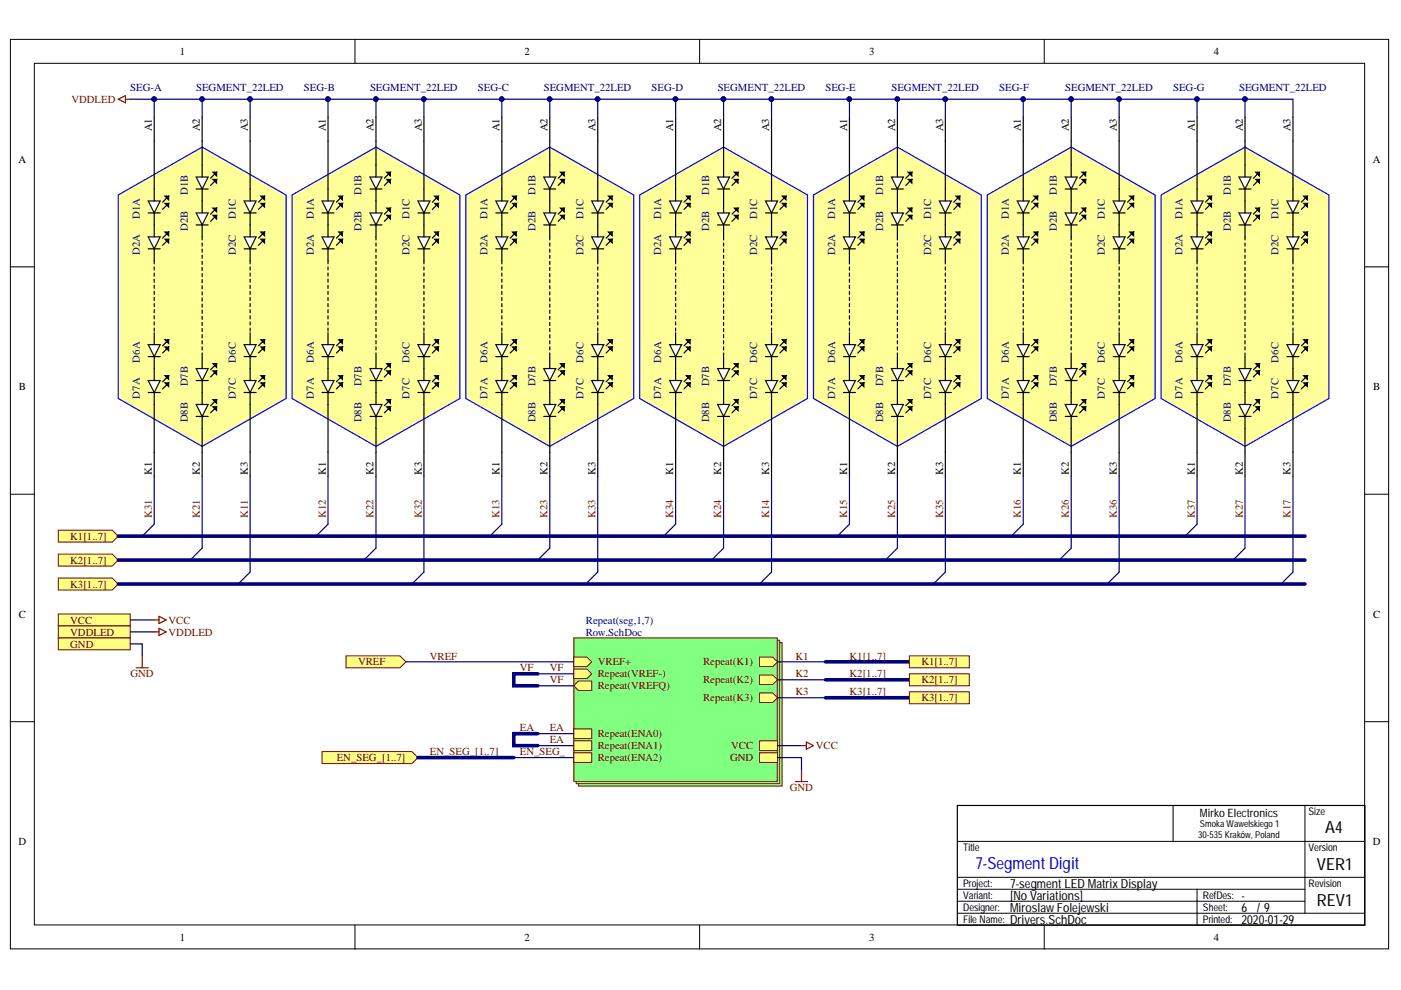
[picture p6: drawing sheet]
<svg xmlns="http://www.w3.org/2000/svg" width="297mm" height="210mm" viewBox="0 0 297 210" stroke-linecap="round" stroke-linejoin="round" font-family="sans-serif">
<defs><g id="words">
<g font-size="3.5">
<text x="281" y="176.6">A4</text>
<text x="279.2" y="184.5">VER1</text>
<text x="279.2" y="192.1">REV1</text>
</g>
<text font-size="3.5" fill="#00c" x="206.8" y="184.3">7-Segment Digit</text>
<g font-size="2.7">
<text x="214.2" y="188.2">7-segment LED Matrix Display</text>
<text x="214.2" y="190.8">[No Variations]</text>
<text x="263.2" y="190.8">-</text>
<text x="214.2" y="195.9">Drivers.SchDoc</text>
<text x="214.2" y="193.3">Miroslaw Folejewski</text>
<text x="263.2" y="195.9">2020-01-29</text>
<text x="263.2" y="193.3">6</text>
<text x="266.5" y="193.3">/ 9</text>
</g>
<text font-size="2.4" x="254.4" y="173.3">Mirko Electronics</text>
<g font-size="2.3">
<text x="38.1" y="11.7">1</text>
<text x="111.2" y="11.7">2</text>
<text x="184.3" y="11.7">3</text>
<text x="257.3" y="11.7">4</text>
<text x="32.2" y="27.9" transform="rotate(-90 32.2 27.9)">A1</text>
<text x="42.4" y="27.9" transform="rotate(-90 42.4 27.9)">A2</text>
<text x="52.5" y="27.9" transform="rotate(-90 52.5 27.9)">A3</text>
<text x="69.1" y="27.9" transform="rotate(-90 69.1 27.9)">A1</text>
<text x="79.2" y="27.9" transform="rotate(-90 79.2 27.9)">A2</text>
<text x="89.4" y="27.9" transform="rotate(-90 89.4 27.9)">A3</text>
<text x="105.9" y="27.9" transform="rotate(-90 105.9 27.9)">A1</text>
<text x="116.1" y="27.9" transform="rotate(-90 116.1 27.9)">A2</text>
<text x="126.2" y="27.9" transform="rotate(-90 126.2 27.9)">A3</text>
<text x="142.7" y="27.9" transform="rotate(-90 142.7 27.9)">A1</text>
<text x="152.9" y="27.9" transform="rotate(-90 152.9 27.9)">A2</text>
<text x="163.1" y="27.9" transform="rotate(-90 163.1 27.9)">A3</text>
<text x="179.6" y="27.9" transform="rotate(-90 179.6 27.9)">A1</text>
<text x="189.8" y="27.9" transform="rotate(-90 189.8 27.9)">A2</text>
<text x="200" y="27.9" transform="rotate(-90 200 27.9)">A3</text>
<text x="216.4" y="27.9" transform="rotate(-90 216.4 27.9)">A1</text>
<text x="226.6" y="27.9" transform="rotate(-90 226.6 27.9)">A2</text>
<text x="236.8" y="27.9" transform="rotate(-90 236.8 27.9)">A3</text>
<text x="253.3" y="27.9" transform="rotate(-90 253.3 27.9)">A1</text>
<text x="263.5" y="27.9" transform="rotate(-90 263.5 27.9)">A2</text>
<text x="273.6" y="27.9" transform="rotate(-90 273.6 27.9)">A3</text>
<text x="3.9" y="34.5">A</text>
<text x="291.1" y="34.5">A</text>
<text x="4" y="82.7">B</text>
<text x="291.2" y="82.7">B</text>
<text x="32.2" y="100.7" transform="rotate(-90 32.2 100.7)">K1</text>
<text x="42.4" y="100.7" transform="rotate(-90 42.4 100.7)">K2</text>
<text x="52.5" y="100.7" transform="rotate(-90 52.5 100.7)">K3</text>
<text x="69.1" y="100.7" transform="rotate(-90 69.1 100.7)">K1</text>
<text x="79.2" y="100.7" transform="rotate(-90 79.2 100.7)">K2</text>
<text x="89.4" y="100.7" transform="rotate(-90 89.4 100.7)">K3</text>
<text x="105.9" y="100.7" transform="rotate(-90 105.9 100.7)">K1</text>
<text x="116.1" y="100.7" transform="rotate(-90 116.1 100.7)">K2</text>
<text x="126.2" y="100.7" transform="rotate(-90 126.2 100.7)">K3</text>
<text x="142.7" y="100.7" transform="rotate(-90 142.7 100.7)">K1</text>
<text x="152.9" y="100.7" transform="rotate(-90 152.9 100.7)">K2</text>
<text x="163.1" y="100.7" transform="rotate(-90 163.1 100.7)">K3</text>
<text x="179.6" y="100.7" transform="rotate(-90 179.6 100.7)">K1</text>
<text x="189.8" y="100.7" transform="rotate(-90 189.8 100.7)">K2</text>
<text x="200" y="100.7" transform="rotate(-90 200 100.7)">K3</text>
<text x="216.4" y="100.7" transform="rotate(-90 216.4 100.7)">K1</text>
<text x="226.6" y="100.7" transform="rotate(-90 226.6 100.7)">K2</text>
<text x="236.8" y="100.7" transform="rotate(-90 236.8 100.7)">K3</text>
<text x="253.3" y="100.7" transform="rotate(-90 253.3 100.7)">K1</text>
<text x="263.5" y="100.7" transform="rotate(-90 263.5 100.7)">K2</text>
<text x="273.6" y="100.7" transform="rotate(-90 273.6 100.7)">K3</text>
<text x="4" y="131">C</text>
<text x="291.2" y="131">C</text>
<text x="3.9" y="179.1">D</text>
<text x="291.1" y="179.1">D</text>
<text x="38.1" y="199.5">1</text>
<text x="111.2" y="199.5">2</text>
<text x="184.3" y="199.5">3</text>
<text x="257.3" y="199.5">4</text>
</g>
<g font-size="2.3" fill="#800000">
<text x="15.1" y="21.8">VDDLED</text>
<text x="32.2" y="109.9" transform="rotate(-90 32.2 109.9)">K31</text>
<text x="42.4" y="109.9" transform="rotate(-90 42.4 109.9)">K21</text>
<text x="52.5" y="109.9" transform="rotate(-90 52.5 109.9)">K11</text>
<text x="69.1" y="109.9" transform="rotate(-90 69.1 109.9)">K12</text>
<text x="79.2" y="109.9" transform="rotate(-90 79.2 109.9)">K22</text>
<text x="89.4" y="109.9" transform="rotate(-90 89.4 109.9)">K32</text>
<text x="105.9" y="109.9" transform="rotate(-90 105.9 109.9)">K13</text>
<text x="116.1" y="109.9" transform="rotate(-90 116.1 109.9)">K23</text>
<text x="126.2" y="109.9" transform="rotate(-90 126.2 109.9)">K33</text>
<text x="142.7" y="109.9" transform="rotate(-90 142.7 109.9)">K34</text>
<text x="152.9" y="109.9" transform="rotate(-90 152.9 109.9)">K24</text>
<text x="163.1" y="109.9" transform="rotate(-90 163.1 109.9)">K14</text>
<text x="179.6" y="109.9" transform="rotate(-90 179.6 109.9)">K15</text>
<text x="189.8" y="109.9" transform="rotate(-90 189.8 109.9)">K25</text>
<text x="200" y="109.9" transform="rotate(-90 200 109.9)">K35</text>
<text x="216.4" y="109.9" transform="rotate(-90 216.4 109.9)">K16</text>
<text x="226.6" y="109.9" transform="rotate(-90 226.6 109.9)">K26</text>
<text x="236.8" y="109.9" transform="rotate(-90 236.8 109.9)">K36</text>
<text x="253.3" y="109.9" transform="rotate(-90 253.3 109.9)">K37</text>
<text x="263.5" y="109.9" transform="rotate(-90 263.5 109.9)">K27</text>
<text x="273.6" y="109.9" transform="rotate(-90 273.6 109.9)">K17</text>
<text x="14.9" y="114.5">K1[1..7]</text>
<text x="14.9" y="119.5">K2[1..7]</text>
<text x="14.9" y="124.6">K3[1..7]</text>
<text x="14.9" y="132.2">VCC</text>
<text x="14.9" y="134.8">VDDLED</text>
<text x="14.9" y="137.3">GND</text>
<text x="35.7" y="132.2">VCC</text>
<text x="35.7" y="134.8">VDDLED</text>
<text x="27.7" y="143.6">GND</text>
<text x="75.9" y="141.1">VREF</text>
<text x="91.1" y="139.8">VREF</text>
<text x="110.2" y="142.4">VF</text>
<text x="116.6" y="142.4">VF</text>
<text x="126.7" y="141.1">VREF+</text>
<text x="126.7" y="143.6">Repeat(VREF-)</text>
<text x="149.1" y="141.1">Repeat(K1)</text>
<text x="168.7" y="139.8">K1</text>
<text x="168.7" y="143.6">K2</text>
<text x="180.1" y="139.8">K1[1..7]</text>
<text x="180.1" y="143.6">K2[1..7]</text>
<text x="195.3" y="141.1">K1[1..7]</text>
<text x="116.6" y="144.9">VF</text>
<text x="126.7" y="146.2">Repeat(VREFQ)</text>
<text x="149.1" y="144.9">Repeat(K2)</text>
<text x="149.1" y="148.7">Repeat(K3)</text>
<text x="168.7" y="147.4">K3</text>
<text x="180.1" y="147.4">K3[1..7]</text>
<text x="195.3" y="144.9">K2[1..7]</text>
<text x="195.3" y="148.7">K3[1..7]</text>
<text x="110.2" y="155.1">EA</text>
<text x="116.6" y="155.1">EA</text>
<text x="71.4" y="161.4">EN_SEG_[1..7]</text>
<text x="91.1" y="160.1">EN_SEG_[1..7]</text>
<text x="110.2" y="160.1">EN_SEG_</text>
<text x="116.6" y="157.6">EA</text>
<text x="126.7" y="156.3">Repeat(ENA0)</text>
<text x="126.7" y="158.9">Repeat(ENA1)</text>
<text x="126.7" y="161.4">Repeat(ENA2)</text>
<text x="154.8" y="161.4">GND</text>
<text x="155" y="158.9">VCC</text>
<text x="173" y="158.9">VCC</text>
<text x="167.4" y="167.7">GND</text>
</g>
<g font-size="2.3" fill="#000080">
<text x="27.6" y="19.3">SEG-A</text>
<text x="41.6" y="19.3">SEGMENT_22LED</text>
<text x="64.5" y="19.3">SEG-B</text>
<text x="78.4" y="19.3">SEGMENT_22LED</text>
<text x="101.3" y="19.3">SEG-C</text>
<text x="115.3" y="19.3">SEGMENT_22LED</text>
<text x="138.2" y="19.3">SEG-D</text>
<text x="152.2" y="19.3">SEGMENT_22LED</text>
<text x="175" y="19.3">SEG-E</text>
<text x="189" y="19.3">SEGMENT_22LED</text>
<text x="211.9" y="19.3">SEG-F</text>
<text x="225.8" y="19.3">SEGMENT_22LED</text>
<text x="248.7" y="19.3">SEG-G</text>
<text x="262.7" y="19.3">SEGMENT_22LED</text>
<text x="39.8" y="41.3" transform="rotate(-90 39.8 41.3)">D1B</text>
<text x="76.7" y="41.3" transform="rotate(-90 76.7 41.3)">D1B</text>
<text x="113.5" y="41.3" transform="rotate(-90 113.5 41.3)">D1B</text>
<text x="150.4" y="41.3" transform="rotate(-90 150.4 41.3)">D1B</text>
<text x="187.2" y="41.3" transform="rotate(-90 187.2 41.3)">D1B</text>
<text x="224.1" y="41.3" transform="rotate(-90 224.1 41.3)">D1B</text>
<text x="260.9" y="41.3" transform="rotate(-90 260.9 41.3)">D1B</text>
<text x="29.6" y="46.4" transform="rotate(-90 29.6 46.4)">D1A</text>
<text x="50" y="46.4" transform="rotate(-90 50 46.4)">D1C</text>
<text x="66.5" y="46.4" transform="rotate(-90 66.5 46.4)">D1A</text>
<text x="86.8" y="46.4" transform="rotate(-90 86.8 46.4)">D1C</text>
<text x="103.4" y="46.4" transform="rotate(-90 103.4 46.4)">D1A</text>
<text x="123.7" y="46.4" transform="rotate(-90 123.7 46.4)">D1C</text>
<text x="140.2" y="46.4" transform="rotate(-90 140.2 46.4)">D1A</text>
<text x="160.5" y="46.4" transform="rotate(-90 160.5 46.4)">D1C</text>
<text x="177.1" y="46.4" transform="rotate(-90 177.1 46.4)">D1A</text>
<text x="197.4" y="46.4" transform="rotate(-90 197.4 46.4)">D1C</text>
<text x="213.9" y="46.4" transform="rotate(-90 213.9 46.4)">D1A</text>
<text x="234.2" y="46.4" transform="rotate(-90 234.2 46.4)">D1C</text>
<text x="250.7" y="46.4" transform="rotate(-90 250.7 46.4)">D1A</text>
<text x="271.1" y="46.4" transform="rotate(-90 271.1 46.4)">D1C</text>
<text x="39.8" y="48.9" transform="rotate(-90 39.8 48.9)">D2B</text>
<text x="76.7" y="48.9" transform="rotate(-90 76.7 48.9)">D2B</text>
<text x="113.5" y="48.9" transform="rotate(-90 113.5 48.9)">D2B</text>
<text x="150.4" y="48.9" transform="rotate(-90 150.4 48.9)">D2B</text>
<text x="187.2" y="48.9" transform="rotate(-90 187.2 48.9)">D2B</text>
<text x="224.1" y="48.9" transform="rotate(-90 224.1 48.9)">D2B</text>
<text x="260.9" y="48.9" transform="rotate(-90 260.9 48.9)">D2B</text>
<text x="29.6" y="54" transform="rotate(-90 29.6 54)">D2A</text>
<text x="50" y="54" transform="rotate(-90 50 54)">D2C</text>
<text x="66.5" y="54" transform="rotate(-90 66.5 54)">D2A</text>
<text x="86.8" y="54" transform="rotate(-90 86.8 54)">D2C</text>
<text x="103.4" y="54" transform="rotate(-90 103.4 54)">D2A</text>
<text x="123.7" y="54" transform="rotate(-90 123.7 54)">D2C</text>
<text x="140.2" y="54" transform="rotate(-90 140.2 54)">D2A</text>
<text x="160.5" y="54" transform="rotate(-90 160.5 54)">D2C</text>
<text x="177.1" y="54" transform="rotate(-90 177.1 54)">D2A</text>
<text x="197.4" y="54" transform="rotate(-90 197.4 54)">D2C</text>
<text x="213.9" y="54" transform="rotate(-90 213.9 54)">D2A</text>
<text x="234.2" y="54" transform="rotate(-90 234.2 54)">D2C</text>
<text x="250.7" y="54" transform="rotate(-90 250.7 54)">D2A</text>
<text x="271.1" y="54" transform="rotate(-90 271.1 54)">D2C</text>
<text x="29.6" y="76.9" transform="rotate(-90 29.6 76.9)">D6A</text>
<text x="50" y="76.9" transform="rotate(-90 50 76.9)">D6C</text>
<text x="66.5" y="76.9" transform="rotate(-90 66.5 76.9)">D6A</text>
<text x="86.8" y="76.9" transform="rotate(-90 86.8 76.9)">D6C</text>
<text x="103.4" y="76.9" transform="rotate(-90 103.4 76.9)">D6A</text>
<text x="123.7" y="76.9" transform="rotate(-90 123.7 76.9)">D6C</text>
<text x="140.2" y="76.9" transform="rotate(-90 140.2 76.9)">D6A</text>
<text x="160.5" y="76.9" transform="rotate(-90 160.5 76.9)">D6C</text>
<text x="177.1" y="76.9" transform="rotate(-90 177.1 76.9)">D6A</text>
<text x="197.4" y="76.9" transform="rotate(-90 197.4 76.9)">D6C</text>
<text x="213.9" y="76.9" transform="rotate(-90 213.9 76.9)">D6A</text>
<text x="234.2" y="76.9" transform="rotate(-90 234.2 76.9)">D6C</text>
<text x="250.7" y="76.9" transform="rotate(-90 250.7 76.9)">D6A</text>
<text x="271.1" y="76.9" transform="rotate(-90 271.1 76.9)">D6C</text>
<text x="39.8" y="81.9" transform="rotate(-90 39.8 81.9)">D7B</text>
<text x="76.7" y="81.9" transform="rotate(-90 76.7 81.9)">D7B</text>
<text x="113.5" y="81.9" transform="rotate(-90 113.5 81.9)">D7B</text>
<text x="150.4" y="81.9" transform="rotate(-90 150.4 81.9)">D7B</text>
<text x="187.2" y="81.9" transform="rotate(-90 187.2 81.9)">D7B</text>
<text x="224.1" y="81.9" transform="rotate(-90 224.1 81.9)">D7B</text>
<text x="260.9" y="81.9" transform="rotate(-90 260.9 81.9)">D7B</text>
<text x="29.6" y="84.5" transform="rotate(-90 29.6 84.5)">D7A</text>
<text x="39.8" y="89.6" transform="rotate(-90 39.8 89.6)">D8B</text>
<text x="50" y="84.5" transform="rotate(-90 50 84.5)">D7C</text>
<text x="66.5" y="84.5" transform="rotate(-90 66.5 84.5)">D7A</text>
<text x="76.7" y="89.6" transform="rotate(-90 76.7 89.6)">D8B</text>
<text x="86.8" y="84.5" transform="rotate(-90 86.8 84.5)">D7C</text>
<text x="103.4" y="84.5" transform="rotate(-90 103.4 84.5)">D7A</text>
<text x="113.5" y="89.6" transform="rotate(-90 113.5 89.6)">D8B</text>
<text x="123.7" y="84.5" transform="rotate(-90 123.7 84.5)">D7C</text>
<text x="140.2" y="84.5" transform="rotate(-90 140.2 84.5)">D7A</text>
<text x="150.4" y="89.6" transform="rotate(-90 150.4 89.6)">D8B</text>
<text x="160.5" y="84.5" transform="rotate(-90 160.5 84.5)">D7C</text>
<text x="177.1" y="84.5" transform="rotate(-90 177.1 84.5)">D7A</text>
<text x="187.2" y="89.6" transform="rotate(-90 187.2 89.6)">D8B</text>
<text x="197.4" y="84.5" transform="rotate(-90 197.4 84.5)">D7C</text>
<text x="213.9" y="84.5" transform="rotate(-90 213.9 84.5)">D7A</text>
<text x="224.1" y="89.6" transform="rotate(-90 224.1 89.6)">D8B</text>
<text x="234.2" y="84.5" transform="rotate(-90 234.2 84.5)">D7C</text>
<text x="250.7" y="84.5" transform="rotate(-90 250.7 84.5)">D7A</text>
<text x="260.9" y="89.6" transform="rotate(-90 260.9 89.6)">D8B</text>
<text x="271.1" y="84.5" transform="rotate(-90 271.1 84.5)">D7C</text>
<text x="124.2" y="132.2">Repeat(seg,1,7)</text>
<text x="124.2" y="134.8">Row.SchDoc</text>
</g>
<g font-size="2.2">
<text x="277.4" y="172.9">Size</text>
<text x="204.2" y="180.5">Title</text>
<text x="277.4" y="180.5">Version</text>
<text x="204.2" y="188.1">Project:</text>
<text x="204.2" y="190.6">Variant:</text>
<text x="255.1" y="190.6">RefDes:</text>
<text x="277.4" y="188.1">Revision</text>
<text x="204.2" y="195.7">File Name:</text>
<text x="204.2" y="193.2">Designer:</text>
<text x="255.1" y="195.7">Printed:</text>
<text x="255.1" y="193.2">Sheet:</text>
</g>
<g font-size="2">
<text x="254" y="177.7">30-535 Kraków, Poland</text>
<text x="254.4" y="175.4">Smoka Wawelskiego 1</text>
</g>
</g></defs>
<g fill="#fff" stroke="#000" stroke-width=".21">
<path d="M2.2 8.3h292.2v192.9h-292.2z"/>
<path d="M7.3 13.4h282v182.7h-282z"/>
</g>
<path d="M75.3 8.3v5.1M148.3 8.3v5.1M221.4 8.3v5.1M2.2 56.6h5.1M289.4 56.6h5.1M2.2 104.8h5.1M289.4 104.8h5.1M2.2 153h5.1M289.4 153h5.1M75.3 196.2v5M148.3 196.2v5M221.4 196.2v5" fill="none" stroke="#000" stroke-width=".21"/>
<g fill="#80ff80" stroke="#800000" stroke-width=".21">
<path d="M122.6 136.3h43.2v30.4h-43.2z"/>
<path d="M122.2 135.8h43.1v30.4h-43.1z"/>
<path d="M121.6 135.2h43.2v30.5h-43.2z"/>
</g>
<path d="M121.6 154.5h3.9v2.1h-3.9z" fill-rule="evenodd" fill="#ffff80"/>
<path d="M121.6 154.5h3.9v2.1h-3.9z" fill="none" stroke="#800000" stroke-width=".21"/>
<path d="M121.6 139.3h2.8l1.1 1-1.1 1h-2.8z" fill-rule="evenodd" fill="#ffff80"/>
<path d="M121.6 139.3h2.8l1.1 1-1.1 1h-2.8z" fill="none" stroke="#800000" stroke-width=".21"/>
<path d="M161 157.1h3.9v2h-3.9z" fill-rule="evenodd" fill="#ffff80"/>
<path d="M161 157.1h3.9v2h-3.9z" fill="none" stroke="#800000" stroke-width=".21"/>
<path d="M161 159.6h3.9v2h-3.9z" fill-rule="evenodd" fill="#ffff80"/>
<path d="M161 159.6h3.9v2h-3.9z" fill="none" stroke="#800000" stroke-width=".21"/>
<path d="M161 139.3h2.8l1.1 1-1.1 1h-2.8z" fill-rule="evenodd" fill="#ffff80"/>
<path d="M161 139.3h2.8l1.1 1-1.1 1h-2.8z" fill="none" stroke="#800000" stroke-width=".21"/>
<path d="M161 143.1h2.8l1.1 1-1.1 1h-2.8z" fill-rule="evenodd" fill="#ffff80"/>
<path d="M161 143.1h2.8l1.1 1-1.1 1h-2.8z" fill="none" stroke="#800000" stroke-width=".21"/>
<path d="M161 146.9h2.8l1.1 1-1.1 1.1h-2.8z" fill-rule="evenodd" fill="#ffff80"/>
<path d="M161 146.9h2.8l1.1 1-1.1 1.1h-2.8z" fill="none" stroke="#800000" stroke-width=".21"/>
<path d="M121.6 157.1h3.9v2h-3.9z" fill-rule="evenodd" fill="#ffff80"/>
<path d="M121.6 157.1h3.9v2h-3.9z" fill="none" stroke="#800000" stroke-width=".21"/>
<path d="M121.6 159.6h3.9v2h-3.9z" fill-rule="evenodd" fill="#ffff80"/>
<path d="M121.6 159.6h3.9v2h-3.9z" fill="none" stroke="#800000" stroke-width=".21"/>
<path d="M121.6 141.8h2.8l1.1 1.1-1.1 1h-2.8z" fill-rule="evenodd" fill="#ffff80"/>
<path d="M121.6 141.8h2.8l1.1 1.1-1.1 1h-2.8z" fill="none" stroke="#800000" stroke-width=".21"/>
<path d="M121.6 145.4l1.1-1h2.8v2h-2.8z" fill-rule="evenodd" fill="#ffff80"/>
<path d="M121.6 145.4l1.1-1h2.8v2h-2.8z" fill="none" stroke="#800000" stroke-width=".21"/>
<g fill="#ffff80" stroke="#800000" stroke-width=".21">
<path d="M12.4 130.2h15.2v2.5h-15.2z" fill-rule="evenodd"/>
<path d="M12.4 132.7h15.2v2.5h-15.2z" fill-rule="evenodd"/>
<path d="M12.4 135.2h15.2v2.6h-15.2z" fill-rule="evenodd"/>
</g>
<path d="M25.1 21l1.5-.7v1.5zM26.6 21h1M30.2 139.1v2.5M32.7 131.4h1M32.7 134h1M33.7 130.7l1.5 .7-1.5 .8zM33.7 133.2l1.5 .8-1.5 .7zM28.9 141.6h2.5M169.9 158.1h1.1M171 157.3l1.5 .8-1.5 .8zM168.7 165.7h2.5M169.9 163.2v2.5" fill="none" stroke="#800000" stroke-width=".25"/>
<path d="M27.6 136.5h2.6v2.6M27.6 134h5.1M27.6 131.4h5.1M164.9 158.1h5M164.9 160.6h5v2.6" fill="none" stroke="#000080" stroke-width=".25"/>
<path d="M25.1 41.3l17.8-10.1 17.8 10.1v43.2l-17.8 10.1-17.8-10.1z" fill-rule="evenodd" fill="#ff9"/>
<path d="M25.1 41.3l17.8-10.1 17.8 10.1v43.2l-17.8 10.1-17.8-10.1z" fill="none" stroke="#00f" stroke-width=".25"/>
<path d="M32.7 24.8v5.1M32.7 95.9v5.1" fill="none" stroke="#000" stroke-width=".25"/>
<path d="M31.4 42.6h2.6l-1.3 2.5z" fill="#fff"/>
<path d="M31.4 42.6h2.6l-1.3 2.5z" fill="none" stroke="#101010" stroke-width=".25"/>
<path d="M31.4 45.1h2.6M32.7 40.1v2.5M32.7 45.1v2.6M35.7 41.6v.8l-.7-.8h.7l-1.2 1.3M35.7 43.1v.8l-.7-.8h.7l-1.2 1.3" fill="none" stroke="#000" stroke-width=".25"/>
<path d="M41.6 37.5h2.5l-1.2 2.6z" fill="#fff"/>
<path d="M41.6 37.5h2.5l-1.2 2.6z" fill="none" stroke="#101010" stroke-width=".25"/>
<path d="M42.9 35v2.5M45.9 36.5v.8l-.8-.8h.8l-1.3 1.3M45.9 38v.8l-.8-.8h.8l-1.3 1.3M41.6 40.1h2.5M42.9 40.1v2.5" fill="none" stroke="#000" stroke-width=".25"/>
<path d="M51.8 42.6h2.5l-1.3 2.5z" fill="#fff"/>
<path d="M51.8 42.6h2.5l-1.3 2.5z" fill="none" stroke="#101010" stroke-width=".25"/>
<path d="M51.8 45.1h2.5M53 40.1v2.5M53 45.1v2.6M56.1 41.6v.8l-.8-.8h.8l-1.3 1.3M56.1 43.1v.8l-.8-.8h.8l-1.3 1.3" fill="none" stroke="#000" stroke-width=".25"/>
<path d="M31.4 50.2h2.6l-1.3 2.6z" fill="#fff"/>
<path d="M31.4 50.2h2.6l-1.3 2.6z" fill="none" stroke="#101010" stroke-width=".25"/>
<path d="M31.4 52.8h2.6M32.7 47.7v2.5M32.7 52.8v2.5M35.7 49.2v.8l-.7-.8h.7l-1.2 1.3M35.7 50.7v.8l-.7-.8h.7l-1.2 1.3" fill="none" stroke="#000" stroke-width=".25"/>
<path d="M41.6 45.1h2.5l-1.2 2.6z" fill="#fff"/>
<path d="M41.6 45.1h2.5l-1.2 2.6z" fill="none" stroke="#101010" stroke-width=".25"/>
<path d="M41.6 47.7h2.5M42.9 42.6v2.5M42.9 47.7v2.5M45.9 44.1v.8l-.8-.8h.8l-1.3 1.3M45.9 45.7v.7l-.8-.7h.8l-1.3 1.2" fill="none" stroke="#000" stroke-width=".25"/>
<path d="M51.8 50.2h2.5l-1.3 2.6z" fill="#fff"/>
<path d="M51.8 50.2h2.5l-1.3 2.6z" fill="none" stroke="#101010" stroke-width=".25"/>
<path d="M51.8 52.8h2.5M53 47.7v2.5M53 52.8v2.5M56.1 49.2v.8l-.8-.8h.8l-1.3 1.3M56.1 50.7v.8l-.8-.8h.8l-1.3 1.3" fill="none" stroke="#000" stroke-width=".25"/>
<path d="M32.7 55.3v15.2" fill="none" stroke="#000" stroke-width=".25" stroke-dasharray=".6 .6"/>
<path d="M31.4 73.1h2.6l-1.3 2.5z" fill="#fff"/>
<path d="M31.4 73.1h2.6l-1.3 2.5z" fill="none" stroke="#101010" stroke-width=".25"/>
<path d="M31.4 75.6h2.6M32.7 70.5v2.6M32.7 75.6v2.5M35.7 72.1v.7l-.7-.7h.7l-1.2 1.2M35.7 73.6v.7l-.7-.7h.7l-1.2 1.2" fill="none" stroke="#000" stroke-width=".25"/>
<path d="M31.4 80.7h2.6l-1.3 2.5z" fill="#fff"/>
<path d="M31.4 80.7h2.6l-1.3 2.5z" fill="none" stroke="#101010" stroke-width=".25"/>
<path d="M32.7 78.1v2.6M35.7 79.7v.7l-.7-.7h.7l-1.2 1.2M31.4 83.2h2.6M32.7 83.2v2.6M35.7 81.2v.8l-.7-.8h.7l-1.2 1.3" fill="none" stroke="#000" stroke-width=".25"/>
<path d="M41.6 78.1h2.5l-1.2 2.6z" fill="#fff"/>
<path d="M41.6 78.1h2.5l-1.2 2.6z" fill="none" stroke="#101010" stroke-width=".25"/>
<path d="M42.9 75.6v2.5M45.9 77.1v.8l-.8-.8h.8l-1.3 1.3M45.9 78.7v.7l-.8-.7h.8l-1.3 1.2M41.6 80.7h2.5M42.9 80.7v2.5" fill="none" stroke="#000" stroke-width=".25"/>
<path d="M41.6 85.8h2.5l-1.2 2.5z" fill="#fff"/>
<path d="M41.6 85.8h2.5l-1.2 2.5z" fill="none" stroke="#101010" stroke-width=".25"/>
<path d="M41.6 88.3h2.5M42.9 83.2v2.6M42.9 88.3v2.5M45.9 84.7v.8l-.8-.8h.8l-1.3 1.3M45.9 86.3v.7l-.8-.7h.8l-1.3 1.2" fill="none" stroke="#000" stroke-width=".25"/>
<path d="M51.8 73.1h2.5l-1.3 2.5z" fill="#fff"/>
<path d="M51.8 73.1h2.5l-1.3 2.5z" fill="none" stroke="#101010" stroke-width=".25"/>
<path d="M51.8 75.6h2.5M53 70.5v2.6M53 75.6v2.5M56.1 72.1v.7l-.8-.7h.8l-1.3 1.2M56.1 73.6v.7l-.8-.7h.8l-1.3 1.2" fill="none" stroke="#000" stroke-width=".25"/>
<path d="M51.8 80.7h2.5l-1.3 2.5z" fill="#fff"/>
<path d="M51.8 80.7h2.5l-1.3 2.5z" fill="none" stroke="#101010" stroke-width=".25"/>
<path d="M32.7 29.9v10.2M42.9 24.8v10.2M53 24.8v15.3M53 78.1v2.6M56.1 79.7v.7l-.8-.7h.8l-1.3 1.2M32.7 85.8v10.1M42.9 90.8v10.2M51.8 83.2h2.5M53 83.2v17.8M56.1 81.2v.8l-.8-.8h.8l-1.3 1.3" fill="none" stroke="#000" stroke-width=".25"/>
<path d="M42.9 50.2v25.4M53 55.3v15.2" fill="none" stroke="#000" stroke-width=".25" stroke-dasharray=".6 .6"/>
<path d="M246.2 41.3l17.8-10.1 17.8 10.1v43.2l-17.8 10.1-17.8-10.1z" fill-rule="evenodd" fill="#ff9"/>
<path d="M246.2 41.3l17.8-10.1 17.8 10.1v43.2l-17.8 10.1-17.8-10.1z" fill="none" stroke="#00f" stroke-width=".25"/>
<path d="M253.8 24.8v5.1M253.8 95.9v5.1" fill="none" stroke="#000" stroke-width=".25"/>
<path d="M252.5 42.6h2.6l-1.3 2.5z" fill="#fff"/>
<path d="M252.5 42.6h2.6l-1.3 2.5z" fill="none" stroke="#101010" stroke-width=".25"/>
<path d="M252.5 45.1h2.6M253.8 40.1v2.5M253.8 45.1v2.6M256.9 41.6v.8l-.8-.8h.8l-1.3 1.3M256.9 43.1v.8l-.8-.8h.8l-1.3 1.3" fill="none" stroke="#000" stroke-width=".25"/>
<path d="M262.7 37.5h2.5l-1.2 2.6z" fill="#fff"/>
<path d="M262.7 37.5h2.5l-1.2 2.6z" fill="none" stroke="#101010" stroke-width=".25"/>
<path d="M264 35v2.5M267 36.5v.8l-.7-.8h.7l-1.3 1.3M267 38v.8l-.7-.8h.7l-1.3 1.3M262.7 40.1h2.5M264 40.1v2.5" fill="none" stroke="#000" stroke-width=".25"/>
<path d="M272.9 42.6h2.5l-1.3 2.5z" fill="#fff"/>
<path d="M272.9 42.6h2.5l-1.3 2.5z" fill="none" stroke="#101010" stroke-width=".25"/>
<path d="M272.9 45.1h2.5M274.1 40.1v2.5M274.1 45.1v2.6M277.2 41.6v.8l-.8-.8h.8l-1.3 1.3M277.2 43.1v.8l-.8-.8h.8l-1.3 1.3" fill="none" stroke="#000" stroke-width=".25"/>
<path d="M252.5 50.2h2.6l-1.3 2.6z" fill="#fff"/>
<path d="M252.5 50.2h2.6l-1.3 2.6z" fill="none" stroke="#101010" stroke-width=".25"/>
<path d="M252.5 52.8h2.6M253.8 47.7v2.5M253.8 52.8v2.5M256.9 49.2v.8l-.8-.8h.8l-1.3 1.3M256.9 50.7v.8l-.8-.8h.8l-1.3 1.3" fill="none" stroke="#000" stroke-width=".25"/>
<path d="M262.7 45.1h2.5l-1.2 2.6z" fill="#fff"/>
<path d="M262.7 45.1h2.5l-1.2 2.6z" fill="none" stroke="#101010" stroke-width=".25"/>
<path d="M262.7 47.7h2.5M264 42.6v2.5M264 47.7v2.5M267 44.1v.8l-.7-.8h.7l-1.3 1.3M267 45.7v.7l-.7-.7h.7l-1.3 1.2" fill="none" stroke="#000" stroke-width=".25"/>
<path d="M272.9 50.2h2.5l-1.3 2.6z" fill="#fff"/>
<path d="M272.9 50.2h2.5l-1.3 2.6z" fill="none" stroke="#101010" stroke-width=".25"/>
<path d="M272.9 52.8h2.5M274.1 47.7v2.5M274.1 52.8v2.5M277.2 49.2v.8l-.8-.8h.8l-1.3 1.3M277.2 50.7v.8l-.8-.8h.8l-1.3 1.3" fill="none" stroke="#000" stroke-width=".25"/>
<path d="M253.8 55.3v15.2" fill="none" stroke="#000" stroke-width=".25" stroke-dasharray=".6 .6"/>
<path d="M252.5 73.1h2.6l-1.3 2.5z" fill="#fff"/>
<path d="M252.5 73.1h2.6l-1.3 2.5z" fill="none" stroke="#101010" stroke-width=".25"/>
<path d="M252.5 75.6h2.6M253.8 70.5v2.6M253.8 75.6v2.5M256.9 72.1v.7l-.8-.7h.8l-1.3 1.2M256.9 73.6v.7l-.8-.7h.8l-1.3 1.2" fill="none" stroke="#000" stroke-width=".25"/>
<path d="M252.5 80.7h2.6l-1.3 2.5z" fill="#fff"/>
<path d="M252.5 80.7h2.6l-1.3 2.5z" fill="none" stroke="#101010" stroke-width=".25"/>
<path d="M253.8 78.1v2.6M256.9 79.7v.7l-.8-.7h.8l-1.3 1.2M252.5 83.2h2.6M253.8 83.2v2.6M256.9 81.2v.8l-.8-.8h.8l-1.3 1.3" fill="none" stroke="#000" stroke-width=".25"/>
<path d="M262.7 78.1h2.5l-1.2 2.6z" fill="#fff"/>
<path d="M262.7 78.1h2.5l-1.2 2.6z" fill="none" stroke="#101010" stroke-width=".25"/>
<path d="M264 75.6v2.5M267 77.1v.8l-.7-.8h.7l-1.3 1.3M267 78.7v.7l-.7-.7h.7l-1.3 1.2M262.7 80.7h2.5M264 80.7v2.5" fill="none" stroke="#000" stroke-width=".25"/>
<path d="M262.7 85.8h2.5l-1.2 2.5z" fill="#fff"/>
<path d="M262.7 85.8h2.5l-1.2 2.5z" fill="none" stroke="#101010" stroke-width=".25"/>
<path d="M262.7 88.3h2.5M264 83.2v2.6M264 88.3v2.5M267 84.7v.8l-.7-.8h.7l-1.3 1.3M267 86.3v.7l-.7-.7h.7l-1.3 1.2" fill="none" stroke="#000" stroke-width=".25"/>
<path d="M272.9 73.1h2.5l-1.3 2.5z" fill="#fff"/>
<path d="M272.9 73.1h2.5l-1.3 2.5z" fill="none" stroke="#101010" stroke-width=".25"/>
<path d="M272.9 75.6h2.5M274.1 70.5v2.6M274.1 75.6v2.5M277.2 72.1v.7l-.8-.7h.8l-1.3 1.2M277.2 73.6v.7l-.8-.7h.8l-1.3 1.2" fill="none" stroke="#000" stroke-width=".25"/>
<path d="M272.9 80.7h2.5l-1.3 2.5z" fill="#fff"/>
<path d="M272.9 80.7h2.5l-1.3 2.5z" fill="none" stroke="#101010" stroke-width=".25"/>
<path d="M253.8 29.9v10.2M264 24.8v10.2M274.1 24.8v15.3M274.1 78.1v2.6M277.2 79.7v.7l-.8-.7h.8l-1.3 1.2M253.8 85.8v10.1M264 90.8v10.2M272.9 83.2h2.5M274.1 83.2v17.8M277.2 81.2v.8l-.8-.8h.8l-1.3 1.3" fill="none" stroke="#000" stroke-width=".25"/>
<path d="M264 50.2v25.4M274.1 55.3v15.2" fill="none" stroke="#000" stroke-width=".25" stroke-dasharray=".6 .6"/>
<path d="M135.6 41.3l17.8-10.1 17.8 10.1v43.2l-17.8 10.1-17.8-10.1z" fill-rule="evenodd" fill="#ff9"/>
<path d="M135.6 41.3l17.8-10.1 17.8 10.1v43.2l-17.8 10.1-17.8-10.1z" fill="none" stroke="#00f" stroke-width=".25"/>
<path d="M143.2 24.8v5.1M143.2 95.9v5.1" fill="none" stroke="#000" stroke-width=".25"/>
<path d="M142 42.6h2.5l-1.3 2.5z" fill="#fff"/>
<path d="M142 42.6h2.5l-1.3 2.5z" fill="none" stroke="#101010" stroke-width=".25"/>
<path d="M142 45.1h2.5M143.2 40.1v2.5M143.2 45.1v2.6M146.3 41.6v.8l-.8-.8h.8l-1.3 1.3M146.3 43.1v.8l-.8-.8h.8l-1.3 1.3" fill="none" stroke="#000" stroke-width=".25"/>
<path d="M152.1 37.5h2.6l-1.3 2.6z" fill="#fff"/>
<path d="M152.1 37.5h2.6l-1.3 2.6z" fill="none" stroke="#101010" stroke-width=".25"/>
<path d="M153.4 35v2.5M156.5 36.5v.8l-.8-.8h.8l-1.3 1.3M156.5 38v.8l-.8-.8h.8l-1.3 1.3M152.1 40.1h2.6M153.4 40.1v2.5" fill="none" stroke="#000" stroke-width=".25"/>
<path d="M162.3 42.6h2.6l-1.3 2.5z" fill="#fff"/>
<path d="M162.3 42.6h2.6l-1.3 2.5z" fill="none" stroke="#101010" stroke-width=".25"/>
<path d="M162.3 45.1h2.6M163.6 40.1v2.5M163.6 45.1v2.6M166.6 41.6v.8l-.7-.8h.7l-1.2 1.3M166.6 43.1v.8l-.7-.8h.7l-1.2 1.3" fill="none" stroke="#000" stroke-width=".25"/>
<path d="M142 50.2h2.5l-1.3 2.6z" fill="#fff"/>
<path d="M142 50.2h2.5l-1.3 2.6z" fill="none" stroke="#101010" stroke-width=".25"/>
<path d="M142 52.8h2.5M143.2 47.7v2.5M143.2 52.8v2.5M146.3 49.2v.8l-.8-.8h.8l-1.3 1.3M146.3 50.7v.8l-.8-.8h.8l-1.3 1.3" fill="none" stroke="#000" stroke-width=".25"/>
<path d="M152.1 45.1h2.6l-1.3 2.6z" fill="#fff"/>
<path d="M152.1 45.1h2.6l-1.3 2.6z" fill="none" stroke="#101010" stroke-width=".25"/>
<path d="M152.1 47.7h2.6M153.4 42.6v2.5M153.4 47.7v2.5M156.5 44.1v.8l-.8-.8h.8l-1.3 1.3M156.5 45.7v.7l-.8-.7h.8l-1.3 1.2" fill="none" stroke="#000" stroke-width=".25"/>
<path d="M162.3 50.2h2.6l-1.3 2.6z" fill="#fff"/>
<path d="M162.3 50.2h2.6l-1.3 2.6z" fill="none" stroke="#101010" stroke-width=".25"/>
<path d="M162.3 52.8h2.6M163.6 47.7v2.5M163.6 52.8v2.5M166.6 49.2v.8l-.7-.8h.7l-1.2 1.3M166.6 50.7v.8l-.7-.8h.7l-1.2 1.3" fill="none" stroke="#000" stroke-width=".25"/>
<path d="M143.2 55.3v15.2" fill="none" stroke="#000" stroke-width=".25" stroke-dasharray=".6 .6"/>
<path d="M142 73.1h2.5l-1.3 2.5z" fill="#fff"/>
<path d="M142 73.1h2.5l-1.3 2.5z" fill="none" stroke="#101010" stroke-width=".25"/>
<path d="M142 75.6h2.5M143.2 70.5v2.6M143.2 75.6v2.5M146.3 72.1v.7l-.8-.7h.8l-1.3 1.2M146.3 73.6v.7l-.8-.7h.8l-1.3 1.2" fill="none" stroke="#000" stroke-width=".25"/>
<path d="M142 80.7h2.5l-1.3 2.5z" fill="#fff"/>
<path d="M142 80.7h2.5l-1.3 2.5z" fill="none" stroke="#101010" stroke-width=".25"/>
<path d="M143.2 78.1v2.6M146.3 79.7v.7l-.8-.7h.8l-1.3 1.2M142 83.2h2.5M143.2 83.2v2.6M146.3 81.2v.8l-.8-.8h.8l-1.3 1.3" fill="none" stroke="#000" stroke-width=".25"/>
<path d="M152.1 78.1h2.6l-1.3 2.6z" fill="#fff"/>
<path d="M152.1 78.1h2.6l-1.3 2.6z" fill="none" stroke="#101010" stroke-width=".25"/>
<path d="M153.4 75.6v2.5M156.5 77.1v.8l-.8-.8h.8l-1.3 1.3M156.5 78.7v.7l-.8-.7h.8l-1.3 1.2M152.1 80.7h2.6M153.4 80.7v2.5" fill="none" stroke="#000" stroke-width=".25"/>
<path d="M152.1 85.8h2.6l-1.3 2.5z" fill="#fff"/>
<path d="M152.1 85.8h2.6l-1.3 2.5z" fill="none" stroke="#101010" stroke-width=".25"/>
<path d="M152.1 88.3h2.6M153.4 83.2v2.6M153.4 88.3v2.5M156.5 84.7v.8l-.8-.8h.8l-1.3 1.3M156.5 86.3v.7l-.8-.7h.8l-1.3 1.2" fill="none" stroke="#000" stroke-width=".25"/>
<path d="M162.3 73.1h2.6l-1.3 2.5z" fill="#fff"/>
<path d="M162.3 73.1h2.6l-1.3 2.5z" fill="none" stroke="#101010" stroke-width=".25"/>
<path d="M162.3 75.6h2.6M163.6 70.5v2.6M163.6 75.6v2.5M166.6 72.1v.7l-.7-.7h.7l-1.2 1.2M166.6 73.6v.7l-.7-.7h.7l-1.2 1.2" fill="none" stroke="#000" stroke-width=".25"/>
<path d="M162.3 80.7h2.6l-1.3 2.5z" fill="#fff"/>
<path d="M162.3 80.7h2.6l-1.3 2.5z" fill="none" stroke="#101010" stroke-width=".25"/>
<path d="M143.2 29.9v10.2M153.4 24.8v10.2M163.6 24.8v15.3M163.6 78.1v2.6M166.6 79.7v.7l-.7-.7h.7l-1.2 1.2M143.2 85.8v10.1M153.4 90.8v10.2M162.3 83.2h2.6M163.6 83.2v17.8M166.6 81.2v.8l-.7-.8h.7l-1.2 1.3" fill="none" stroke="#000" stroke-width=".25"/>
<path d="M153.4 50.2v25.4M163.6 55.3v15.2" fill="none" stroke="#000" stroke-width=".25" stroke-dasharray=".6 .6"/>
<path d="M61.9 41.3l17.8-10.1 17.8 10.1v43.2l-17.8 10.1-17.8-10.1z" fill-rule="evenodd" fill="#ff9"/>
<path d="M61.9 41.3l17.8-10.1 17.8 10.1v43.2l-17.8 10.1-17.8-10.1z" fill="none" stroke="#00f" stroke-width=".25"/>
<path d="M69.5 24.8v5.1M69.5 95.9v5.1" fill="none" stroke="#000" stroke-width=".25"/>
<path d="M68.3 42.6h2.5l-1.3 2.5z" fill="#fff"/>
<path d="M68.3 42.6h2.5l-1.3 2.5z" fill="none" stroke="#101010" stroke-width=".25"/>
<path d="M68.3 45.1h2.5M69.5 40.1v2.5M69.5 45.1v2.6M72.6 41.6v.8l-.8-.8h.8l-1.3 1.3M72.6 43.1v.8l-.8-.8h.8l-1.3 1.3" fill="none" stroke="#000" stroke-width=".25"/>
<path d="M78.4 37.5h2.6l-1.3 2.6z" fill="#fff"/>
<path d="M78.4 37.5h2.6l-1.3 2.6z" fill="none" stroke="#101010" stroke-width=".25"/>
<path d="M79.7 35v2.5M82.8 36.5v.8l-.8-.8h.8l-1.3 1.3M82.8 38v.8l-.8-.8h.8l-1.3 1.3M78.4 40.1h2.6M79.7 40.1v2.5" fill="none" stroke="#000" stroke-width=".25"/>
<path d="M88.6 42.6h2.5l-1.2 2.5z" fill="#fff"/>
<path d="M88.6 42.6h2.5l-1.2 2.5z" fill="none" stroke="#101010" stroke-width=".25"/>
<path d="M88.6 45.1h2.5M89.9 40.1v2.5M89.9 45.1v2.6M92.9 41.6v.8l-.7-.8h.7l-1.2 1.3M92.9 43.1v.8l-.7-.8h.7l-1.2 1.3" fill="none" stroke="#000" stroke-width=".25"/>
<path d="M68.3 50.2h2.5l-1.3 2.6z" fill="#fff"/>
<path d="M68.3 50.2h2.5l-1.3 2.6z" fill="none" stroke="#101010" stroke-width=".25"/>
<path d="M68.3 52.8h2.5M69.5 47.7v2.5M69.5 52.8v2.5M72.6 49.2v.8l-.8-.8h.8l-1.3 1.3M72.6 50.7v.8l-.8-.8h.8l-1.3 1.3" fill="none" stroke="#000" stroke-width=".25"/>
<path d="M78.4 45.1h2.6l-1.3 2.6z" fill="#fff"/>
<path d="M78.4 45.1h2.6l-1.3 2.6z" fill="none" stroke="#101010" stroke-width=".25"/>
<path d="M78.4 47.7h2.6M79.7 42.6v2.5M79.7 47.7v2.5M82.8 44.1v.8l-.8-.8h.8l-1.3 1.3M82.8 45.7v.7l-.8-.7h.8l-1.3 1.2" fill="none" stroke="#000" stroke-width=".25"/>
<path d="M88.6 50.2h2.5l-1.2 2.6z" fill="#fff"/>
<path d="M88.6 50.2h2.5l-1.2 2.6z" fill="none" stroke="#101010" stroke-width=".25"/>
<path d="M88.6 52.8h2.5M89.9 47.7v2.5M89.9 52.8v2.5M92.9 49.2v.8l-.7-.8h.7l-1.2 1.3M92.9 50.7v.8l-.7-.8h.7l-1.2 1.3" fill="none" stroke="#000" stroke-width=".25"/>
<path d="M69.5 55.3v15.2" fill="none" stroke="#000" stroke-width=".25" stroke-dasharray=".6 .6"/>
<path d="M68.3 73.1h2.5l-1.3 2.5z" fill="#fff"/>
<path d="M68.3 73.1h2.5l-1.3 2.5z" fill="none" stroke="#101010" stroke-width=".25"/>
<path d="M68.3 75.6h2.5M69.5 70.5v2.6M69.5 75.6v2.5M72.6 72.1v.7l-.8-.7h.8l-1.3 1.2M72.6 73.6v.7l-.8-.7h.8l-1.3 1.2" fill="none" stroke="#000" stroke-width=".25"/>
<path d="M68.3 80.7h2.5l-1.3 2.5z" fill="#fff"/>
<path d="M68.3 80.7h2.5l-1.3 2.5z" fill="none" stroke="#101010" stroke-width=".25"/>
<path d="M69.5 78.1v2.6M72.6 79.7v.7l-.8-.7h.8l-1.3 1.2M68.3 83.2h2.5M69.5 83.2v2.6M72.6 81.2v.8l-.8-.8h.8l-1.3 1.3" fill="none" stroke="#000" stroke-width=".25"/>
<path d="M78.4 78.1h2.6l-1.3 2.6z" fill="#fff"/>
<path d="M78.4 78.1h2.6l-1.3 2.6z" fill="none" stroke="#101010" stroke-width=".25"/>
<path d="M79.7 75.6v2.5M82.8 77.1v.8l-.8-.8h.8l-1.3 1.3M82.8 78.7v.7l-.8-.7h.8l-1.3 1.2M78.4 80.7h2.6M79.7 80.7v2.5" fill="none" stroke="#000" stroke-width=".25"/>
<path d="M78.4 85.8h2.6l-1.3 2.5z" fill="#fff"/>
<path d="M78.4 85.8h2.6l-1.3 2.5z" fill="none" stroke="#101010" stroke-width=".25"/>
<path d="M78.4 88.3h2.6M79.7 83.2v2.6M79.7 88.3v2.5M82.8 84.7v.8l-.8-.8h.8l-1.3 1.3M82.8 86.3v.7l-.8-.7h.8l-1.3 1.2" fill="none" stroke="#000" stroke-width=".25"/>
<path d="M88.6 73.1h2.5l-1.2 2.5z" fill="#fff"/>
<path d="M88.6 73.1h2.5l-1.2 2.5z" fill="none" stroke="#101010" stroke-width=".25"/>
<path d="M88.6 75.6h2.5M89.9 70.5v2.6M89.9 75.6v2.5M92.9 72.1v.7l-.7-.7h.7l-1.2 1.2M92.9 73.6v.7l-.7-.7h.7l-1.2 1.2" fill="none" stroke="#000" stroke-width=".25"/>
<path d="M88.6 80.7h2.5l-1.2 2.5z" fill="#fff"/>
<path d="M88.6 80.7h2.5l-1.2 2.5z" fill="none" stroke="#101010" stroke-width=".25"/>
<path d="M69.5 29.9v10.2M79.7 24.8v10.2M89.9 24.8v15.3M89.9 78.1v2.6M92.9 79.7v.7l-.7-.7h.7l-1.2 1.2M69.5 85.8v10.1M79.7 90.8v10.2M88.6 83.2h2.5M89.9 83.2v17.8M92.9 81.2v.8l-.7-.8h.7l-1.2 1.3" fill="none" stroke="#000" stroke-width=".25"/>
<path d="M79.7 50.2v25.4M89.9 55.3v15.2" fill="none" stroke="#000" stroke-width=".25" stroke-dasharray=".6 .6"/>
<path d="M98.8 41.3l17.8-10.1 17.8 10.1v43.2l-17.8 10.1-17.8-10.1z" fill-rule="evenodd" fill="#ff9"/>
<path d="M98.8 41.3l17.8-10.1 17.8 10.1v43.2l-17.8 10.1-17.8-10.1z" fill="none" stroke="#00f" stroke-width=".25"/>
<path d="M106.4 24.8v5.1M106.4 95.9v5.1" fill="none" stroke="#000" stroke-width=".25"/>
<path d="M105.1 42.6h2.6l-1.3 2.5z" fill="#fff"/>
<path d="M105.1 42.6h2.6l-1.3 2.5z" fill="none" stroke="#101010" stroke-width=".25"/>
<path d="M105.1 45.1h2.6M106.4 40.1v2.5M106.4 45.1v2.6M109.4 41.6v.8l-.7-.8h.7l-1.2 1.3M109.4 43.1v.8l-.7-.8h.7l-1.2 1.3" fill="none" stroke="#000" stroke-width=".25"/>
<path d="M115.3 37.5h2.5l-1.2 2.6z" fill="#fff"/>
<path d="M115.3 37.5h2.5l-1.2 2.6z" fill="none" stroke="#101010" stroke-width=".25"/>
<path d="M116.6 35v2.5M119.6 36.5v.8l-.7-.8h.7l-1.3 1.3M119.6 38v.8l-.7-.8h.7l-1.3 1.3M115.3 40.1h2.5M116.6 40.1v2.5" fill="none" stroke="#000" stroke-width=".25"/>
<path d="M125.5 42.6h2.5l-1.3 2.5z" fill="#fff"/>
<path d="M125.5 42.6h2.5l-1.3 2.5z" fill="none" stroke="#101010" stroke-width=".25"/>
<path d="M125.5 45.1h2.5M126.7 40.1v2.5M126.7 45.1v2.6M129.8 41.6v.8l-.8-.8h.8l-1.3 1.3M129.8 43.1v.8l-.8-.8h.8l-1.3 1.3" fill="none" stroke="#000" stroke-width=".25"/>
<path d="M105.1 50.2h2.6l-1.3 2.6z" fill="#fff"/>
<path d="M105.1 50.2h2.6l-1.3 2.6z" fill="none" stroke="#101010" stroke-width=".25"/>
<path d="M105.1 52.8h2.6M106.4 47.7v2.5M106.4 52.8v2.5M109.4 49.2v.8l-.7-.8h.7l-1.2 1.3M109.4 50.7v.8l-.7-.8h.7l-1.2 1.3" fill="none" stroke="#000" stroke-width=".25"/>
<path d="M115.3 45.1h2.5l-1.2 2.6z" fill="#fff"/>
<path d="M115.3 45.1h2.5l-1.2 2.6z" fill="none" stroke="#101010" stroke-width=".25"/>
<path d="M115.3 47.7h2.5M116.6 42.6v2.5M116.6 47.7v2.5M119.6 44.1v.8l-.7-.8h.7l-1.3 1.3M119.6 45.7v.7l-.7-.7h.7l-1.3 1.2" fill="none" stroke="#000" stroke-width=".25"/>
<path d="M125.5 50.2h2.5l-1.3 2.6z" fill="#fff"/>
<path d="M125.5 50.2h2.5l-1.3 2.6z" fill="none" stroke="#101010" stroke-width=".25"/>
<path d="M125.5 52.8h2.5M126.7 47.7v2.5M126.7 52.8v2.5M129.8 49.2v.8l-.8-.8h.8l-1.3 1.3M129.8 50.7v.8l-.8-.8h.8l-1.3 1.3" fill="none" stroke="#000" stroke-width=".25"/>
<path d="M106.4 55.3v15.2" fill="none" stroke="#000" stroke-width=".25" stroke-dasharray=".6 .6"/>
<path d="M105.1 73.1h2.6l-1.3 2.5z" fill="#fff"/>
<path d="M105.1 73.1h2.6l-1.3 2.5z" fill="none" stroke="#101010" stroke-width=".25"/>
<path d="M105.1 75.6h2.6M106.4 70.5v2.6M106.4 75.6v2.5M109.4 72.1v.7l-.7-.7h.7l-1.2 1.2M109.4 73.6v.7l-.7-.7h.7l-1.2 1.2" fill="none" stroke="#000" stroke-width=".25"/>
<path d="M105.1 80.7h2.6l-1.3 2.5z" fill="#fff"/>
<path d="M105.1 80.7h2.6l-1.3 2.5z" fill="none" stroke="#101010" stroke-width=".25"/>
<path d="M106.4 78.1v2.6M109.4 79.7v.7l-.7-.7h.7l-1.2 1.2M105.1 83.2h2.6M106.4 83.2v2.6M109.4 81.2v.8l-.7-.8h.7l-1.2 1.3" fill="none" stroke="#000" stroke-width=".25"/>
<path d="M115.3 78.1h2.5l-1.2 2.6z" fill="#fff"/>
<path d="M115.3 78.1h2.5l-1.2 2.6z" fill="none" stroke="#101010" stroke-width=".25"/>
<path d="M116.6 75.6v2.5M119.6 77.1v.8l-.7-.8h.7l-1.3 1.3M119.6 78.7v.7l-.7-.7h.7l-1.3 1.2M115.3 80.7h2.5M116.6 80.7v2.5" fill="none" stroke="#000" stroke-width=".25"/>
<path d="M115.3 85.8h2.5l-1.2 2.5z" fill="#fff"/>
<path d="M115.3 85.8h2.5l-1.2 2.5z" fill="none" stroke="#101010" stroke-width=".25"/>
<path d="M115.3 88.3h2.5M116.6 83.2v2.6M116.6 88.3v2.5M119.6 84.7v.8l-.7-.8h.7l-1.3 1.3M119.6 86.3v.7l-.7-.7h.7l-1.3 1.2" fill="none" stroke="#000" stroke-width=".25"/>
<path d="M125.5 73.1h2.5l-1.3 2.5z" fill="#fff"/>
<path d="M125.5 73.1h2.5l-1.3 2.5z" fill="none" stroke="#101010" stroke-width=".25"/>
<path d="M125.5 75.6h2.5M126.7 70.5v2.6M126.7 75.6v2.5M129.8 72.1v.7l-.8-.7h.8l-1.3 1.2M129.8 73.6v.7l-.8-.7h.8l-1.3 1.2" fill="none" stroke="#000" stroke-width=".25"/>
<path d="M125.5 80.7h2.5l-1.3 2.5z" fill="#fff"/>
<path d="M125.5 80.7h2.5l-1.3 2.5z" fill="none" stroke="#101010" stroke-width=".25"/>
<path d="M106.4 29.9v10.2M116.6 24.8v10.2M126.7 24.8v15.3M126.7 78.1v2.6M129.8 79.7v.7l-.8-.7h.8l-1.3 1.2M106.4 85.8v10.1M116.6 90.8v10.2M125.5 83.2h2.5M126.7 83.2v17.8M129.8 81.2v.8l-.8-.8h.8l-1.3 1.3" fill="none" stroke="#000" stroke-width=".25"/>
<path d="M116.6 50.2v25.4M126.7 55.3v15.2" fill="none" stroke="#000" stroke-width=".25" stroke-dasharray=".6 .6"/>
<path d="M172.5 41.3l17.8-10.1 17.8 10.1v43.2l-17.8 10.1-17.8-10.1z" fill-rule="evenodd" fill="#ff9"/>
<path d="M172.5 41.3l17.8-10.1 17.8 10.1v43.2l-17.8 10.1-17.8-10.1z" fill="none" stroke="#00f" stroke-width=".25"/>
<path d="M180.1 24.8v5.1M180.1 95.9v5.1" fill="none" stroke="#000" stroke-width=".25"/>
<path d="M178.8 42.6h2.6l-1.3 2.5z" fill="#fff"/>
<path d="M178.8 42.6h2.6l-1.3 2.5z" fill="none" stroke="#101010" stroke-width=".25"/>
<path d="M178.8 45.1h2.6M180.1 40.1v2.5M180.1 45.1v2.6M183.1 41.6v.8l-.7-.8h.7l-1.2 1.3M183.1 43.1v.8l-.7-.8h.7l-1.2 1.3" fill="none" stroke="#000" stroke-width=".25"/>
<path d="M189 37.5h2.5l-1.2 2.6z" fill="#fff"/>
<path d="M189 37.5h2.5l-1.2 2.6z" fill="none" stroke="#101010" stroke-width=".25"/>
<path d="M190.3 35v2.5M193.3 36.5v.8l-.7-.8h.7l-1.3 1.3M193.3 38v.8l-.7-.8h.7l-1.3 1.3M189 40.1h2.5M190.3 40.1v2.5" fill="none" stroke="#000" stroke-width=".25"/>
<path d="M199.2 42.6h2.5l-1.3 2.5z" fill="#fff"/>
<path d="M199.2 42.6h2.5l-1.3 2.5z" fill="none" stroke="#101010" stroke-width=".25"/>
<path d="M199.2 45.1h2.5M200.4 40.1v2.5M200.4 45.1v2.6M203.5 41.6v.8l-.8-.8h.8l-1.3 1.3M203.5 43.1v.8l-.8-.8h.8l-1.3 1.3" fill="none" stroke="#000" stroke-width=".25"/>
<path d="M178.8 50.2h2.6l-1.3 2.6z" fill="#fff"/>
<path d="M178.8 50.2h2.6l-1.3 2.6z" fill="none" stroke="#101010" stroke-width=".25"/>
<path d="M178.8 52.8h2.6M180.1 47.7v2.5M180.1 52.8v2.5M183.1 49.2v.8l-.7-.8h.7l-1.2 1.3M183.1 50.7v.8l-.7-.8h.7l-1.2 1.3" fill="none" stroke="#000" stroke-width=".25"/>
<path d="M189 45.1h2.5l-1.2 2.6z" fill="#fff"/>
<path d="M189 45.1h2.5l-1.2 2.6z" fill="none" stroke="#101010" stroke-width=".25"/>
<path d="M189 47.7h2.5M190.3 42.6v2.5M190.3 47.7v2.5M193.3 44.1v.8l-.7-.8h.7l-1.3 1.3M193.3 45.7v.7l-.7-.7h.7l-1.3 1.2" fill="none" stroke="#000" stroke-width=".25"/>
<path d="M199.2 50.2h2.5l-1.3 2.6z" fill="#fff"/>
<path d="M199.2 50.2h2.5l-1.3 2.6z" fill="none" stroke="#101010" stroke-width=".25"/>
<path d="M199.2 52.8h2.5M200.4 47.7v2.5M200.4 52.8v2.5M203.5 49.2v.8l-.8-.8h.8l-1.3 1.3M203.5 50.7v.8l-.8-.8h.8l-1.3 1.3" fill="none" stroke="#000" stroke-width=".25"/>
<path d="M180.1 55.3v15.2" fill="none" stroke="#000" stroke-width=".25" stroke-dasharray=".6 .6"/>
<path d="M178.8 73.1h2.6l-1.3 2.5z" fill="#fff"/>
<path d="M178.8 73.1h2.6l-1.3 2.5z" fill="none" stroke="#101010" stroke-width=".25"/>
<path d="M178.8 75.6h2.6M180.1 70.5v2.6M180.1 75.6v2.5M183.1 72.1v.7l-.7-.7h.7l-1.2 1.2M183.1 73.6v.7l-.7-.7h.7l-1.2 1.2" fill="none" stroke="#000" stroke-width=".25"/>
<path d="M178.8 80.7h2.6l-1.3 2.5z" fill="#fff"/>
<path d="M178.8 80.7h2.6l-1.3 2.5z" fill="none" stroke="#101010" stroke-width=".25"/>
<path d="M180.1 78.1v2.6M183.1 79.7v.7l-.7-.7h.7l-1.2 1.2M178.8 83.2h2.6M180.1 83.2v2.6M183.1 81.2v.8l-.7-.8h.7l-1.2 1.3" fill="none" stroke="#000" stroke-width=".25"/>
<path d="M189 78.1h2.5l-1.2 2.6z" fill="#fff"/>
<path d="M189 78.1h2.5l-1.2 2.6z" fill="none" stroke="#101010" stroke-width=".25"/>
<path d="M190.3 75.6v2.5M193.3 77.1v.8l-.7-.8h.7l-1.3 1.3M193.3 78.7v.7l-.7-.7h.7l-1.3 1.2M189 80.7h2.5M190.3 80.7v2.5" fill="none" stroke="#000" stroke-width=".25"/>
<path d="M189 85.8h2.5l-1.2 2.5z" fill="#fff"/>
<path d="M189 85.8h2.5l-1.2 2.5z" fill="none" stroke="#101010" stroke-width=".25"/>
<path d="M189 88.3h2.5M190.3 83.2v2.6M190.3 88.3v2.5M193.3 84.7v.8l-.7-.8h.7l-1.3 1.3M193.3 86.3v.7l-.7-.7h.7l-1.3 1.2" fill="none" stroke="#000" stroke-width=".25"/>
<path d="M199.2 73.1h2.5l-1.3 2.5z" fill="#fff"/>
<path d="M199.2 73.1h2.5l-1.3 2.5z" fill="none" stroke="#101010" stroke-width=".25"/>
<path d="M199.2 75.6h2.5M200.4 70.5v2.6M200.4 75.6v2.5M203.5 72.1v.7l-.8-.7h.8l-1.3 1.2M203.5 73.6v.7l-.8-.7h.8l-1.3 1.2" fill="none" stroke="#000" stroke-width=".25"/>
<path d="M199.2 80.7h2.5l-1.3 2.5z" fill="#fff"/>
<path d="M199.2 80.7h2.5l-1.3 2.5z" fill="none" stroke="#101010" stroke-width=".25"/>
<path d="M180.1 29.9v10.2M190.3 24.8v10.2M200.4 24.8v15.3M200.4 78.1v2.6M203.5 79.7v.7l-.8-.7h.8l-1.3 1.2M180.1 85.8v10.1M190.3 90.8v10.2M199.2 83.2h2.5M200.4 83.2v17.8M203.5 81.2v.8l-.8-.8h.8l-1.3 1.3" fill="none" stroke="#000" stroke-width=".25"/>
<path d="M190.3 50.2v25.4M200.4 55.3v15.2" fill="none" stroke="#000" stroke-width=".25" stroke-dasharray=".6 .6"/>
<path d="M209.3 41.3l17.8-10.1 17.8 10.1v43.2l-17.8 10.1-17.8-10.1z" fill-rule="evenodd" fill="#ff9"/>
<path d="M209.3 41.3l17.8-10.1 17.8 10.1v43.2l-17.8 10.1-17.8-10.1z" fill="none" stroke="#00f" stroke-width=".25"/>
<path d="M217 24.8v5.1M217 95.9v5.1" fill="none" stroke="#000" stroke-width=".25"/>
<path d="M215.7 42.6h2.5l-1.2 2.5z" fill="#fff"/>
<path d="M215.7 42.6h2.5l-1.2 2.5z" fill="none" stroke="#101010" stroke-width=".25"/>
<path d="M215.7 45.1h2.5M217 40.1v2.5M217 45.1v2.6M220 41.6v.8l-.8-.8h.8l-1.3 1.3M220 43.1v.8l-.8-.8h.8l-1.3 1.3" fill="none" stroke="#000" stroke-width=".25"/>
<path d="M225.8 37.5h2.6l-1.3 2.6z" fill="#fff"/>
<path d="M225.8 37.5h2.6l-1.3 2.6z" fill="none" stroke="#101010" stroke-width=".25"/>
<path d="M227.1 35v2.5M230.2 36.5v.8l-.8-.8h.8l-1.3 1.3M230.2 38v.8l-.8-.8h.8l-1.3 1.3M225.8 40.1h2.6M227.1 40.1v2.5" fill="none" stroke="#000" stroke-width=".25"/>
<path d="M236 42.6h2.6l-1.3 2.5z" fill="#fff"/>
<path d="M236 42.6h2.6l-1.3 2.5z" fill="none" stroke="#101010" stroke-width=".25"/>
<path d="M236 45.1h2.6M237.3 40.1v2.5M237.3 45.1v2.6M240.3 41.6v.8l-.7-.8h.7l-1.2 1.3M240.3 43.1v.8l-.7-.8h.7l-1.2 1.3" fill="none" stroke="#000" stroke-width=".25"/>
<path d="M215.7 50.2h2.5l-1.2 2.6z" fill="#fff"/>
<path d="M215.7 50.2h2.5l-1.2 2.6z" fill="none" stroke="#101010" stroke-width=".25"/>
<path d="M215.7 52.8h2.5M217 47.7v2.5M217 52.8v2.5M220 49.2v.8l-.8-.8h.8l-1.3 1.3M220 50.7v.8l-.8-.8h.8l-1.3 1.3" fill="none" stroke="#000" stroke-width=".25"/>
<path d="M225.8 45.1h2.6l-1.3 2.6z" fill="#fff"/>
<path d="M225.8 45.1h2.6l-1.3 2.6z" fill="none" stroke="#101010" stroke-width=".25"/>
<path d="M225.8 47.7h2.6M227.1 42.6v2.5M227.1 47.7v2.5M230.2 44.1v.8l-.8-.8h.8l-1.3 1.3M230.2 45.7v.7l-.8-.7h.8l-1.3 1.2" fill="none" stroke="#000" stroke-width=".25"/>
<path d="M236 50.2h2.6l-1.3 2.6z" fill="#fff"/>
<path d="M236 50.2h2.6l-1.3 2.6z" fill="none" stroke="#101010" stroke-width=".25"/>
<path d="M236 52.8h2.6M237.3 47.7v2.5M237.3 52.8v2.5M240.3 49.2v.8l-.7-.8h.7l-1.2 1.3M240.3 50.7v.8l-.7-.8h.7l-1.2 1.3" fill="none" stroke="#000" stroke-width=".25"/>
<path d="M217 55.3v15.2" fill="none" stroke="#000" stroke-width=".25" stroke-dasharray=".6 .6"/>
<path d="M215.7 73.1h2.5l-1.2 2.5z" fill="#fff"/>
<path d="M215.7 73.1h2.5l-1.2 2.5z" fill="none" stroke="#101010" stroke-width=".25"/>
<path d="M215.7 75.6h2.5M217 70.5v2.6M217 75.6v2.5M220 72.1v.7l-.8-.7h.8l-1.3 1.2M220 73.6v.7l-.8-.7h.8l-1.3 1.2" fill="none" stroke="#000" stroke-width=".25"/>
<path d="M215.7 80.7h2.5l-1.2 2.5z" fill="#fff"/>
<path d="M215.7 80.7h2.5l-1.2 2.5z" fill="none" stroke="#101010" stroke-width=".25"/>
<path d="M217 78.1v2.6M220 79.7v.7l-.8-.7h.8l-1.3 1.2M215.7 83.2h2.5M217 83.2v2.6M220 81.2v.8l-.8-.8h.8l-1.3 1.3" fill="none" stroke="#000" stroke-width=".25"/>
<path d="M225.8 78.1h2.6l-1.3 2.6z" fill="#fff"/>
<path d="M225.8 78.1h2.6l-1.3 2.6z" fill="none" stroke="#101010" stroke-width=".25"/>
<path d="M227.1 75.6v2.5M230.2 77.1v.8l-.8-.8h.8l-1.3 1.3M230.2 78.7v.7l-.8-.7h.8l-1.3 1.2M225.8 80.7h2.6M227.1 80.7v2.5" fill="none" stroke="#000" stroke-width=".25"/>
<path d="M225.8 85.8h2.6l-1.3 2.5z" fill="#fff"/>
<path d="M225.8 85.8h2.6l-1.3 2.5z" fill="none" stroke="#101010" stroke-width=".25"/>
<path d="M225.8 88.3h2.6M227.1 83.2v2.6M227.1 88.3v2.5M230.2 84.7v.8l-.8-.8h.8l-1.3 1.3M230.2 86.3v.7l-.8-.7h.8l-1.3 1.2" fill="none" stroke="#000" stroke-width=".25"/>
<path d="M236 73.1h2.6l-1.3 2.5z" fill="#fff"/>
<path d="M236 73.1h2.6l-1.3 2.5z" fill="none" stroke="#101010" stroke-width=".25"/>
<path d="M236 75.6h2.6M237.3 70.5v2.6M237.3 75.6v2.5M240.3 72.1v.7l-.7-.7h.7l-1.2 1.2M240.3 73.6v.7l-.7-.7h.7l-1.2 1.2" fill="none" stroke="#000" stroke-width=".25"/>
<path d="M236 80.7h2.6l-1.3 2.5z" fill="#fff"/>
<path d="M236 80.7h2.6l-1.3 2.5z" fill="none" stroke="#101010" stroke-width=".25"/>
<path d="M217 29.9v10.2M227.1 24.8v10.2M237.3 24.8v15.3M237.3 78.1v2.6M240.3 79.7v.7l-.7-.7h.7l-1.2 1.2M217 85.8v10.1M227.1 90.8v10.2M236 83.2h2.6M237.3 83.2v17.8M240.3 81.2v.8l-.7-.8h.7l-1.2 1.3" fill="none" stroke="#000" stroke-width=".25"/>
<path d="M227.1 50.2v25.4M237.3 55.3v15.2" fill="none" stroke="#000" stroke-width=".25" stroke-dasharray=".6 .6"/>
<g fill="none" stroke="#000080" stroke-width=".25">
<path d="M27.6 21h5.1M32.7 24.8v-3.8h241.4v3.8M42.9 21v3.8M53 21v3.8M69.5 21v3.8M79.7 21v3.8M89.9 21v3.8M106.4 21v3.8M116.6 21v3.8M126.7 21v3.8M143.2 21v3.8M153.4 21v3.8"/>
<path d="M163.6 21v3.8M180.1 21v3.8M190.3 21v3.8M200.4 21v3.8M217 21v3.8M227.1 21v3.8M237.3 21v3.8M253.8 21v3.8M264 21v3.8"/>
</g>
<g fill="#000080" stroke="#000080" stroke-width=".21">
<circle cx="32.7" cy="21" r=".48"/>
<circle cx="42.8" cy="21" r=".48"/>
<circle cx="53" cy="21" r=".48"/>
<circle cx="69.5" cy="21" r=".48"/>
<circle cx="79.7" cy="21" r=".48"/>
<circle cx="89.9" cy="21" r=".48"/>
<circle cx="106.4" cy="21" r=".48"/>
<circle cx="116.5" cy="21" r=".48"/>
<circle cx="126.7" cy="21" r=".48"/>
<circle cx="143.2" cy="21" r=".49"/>
<circle cx="153.4" cy="21" r=".49"/>
<circle cx="163.5" cy="21" r=".49"/>
<circle cx="180.1" cy="21" r=".48"/>
<circle cx="190.2" cy="21" r=".48"/>
<circle cx="200.4" cy="21" r=".48"/>
<circle cx="216.9" cy="21" r=".48"/>
<circle cx="227.1" cy="21" r=".48"/>
<circle cx="237.3" cy="21" r=".48"/>
<circle cx="253.8" cy="21" r=".48"/>
<circle cx="263.9" cy="21" r=".48"/>
</g>
<path d="M12.4 112.4h11.4l1.3 1.3-1.3 1.2h-11.4z" fill-rule="evenodd" fill="#ffff80" stroke="#800000" stroke-width=".21"/>
<path d="M25.1 113.7h251.6" fill="none" stroke="#000080" stroke-width=".76"/>
<path d="M32.7 101v10.1l-2.5 2.6M69.5 101v10.1l-2.5 2.6M106.4 101v10.1l-2.5 2.6M143.2 101v10.1l-2.5 2.6M180.1 101v10.1l-2.5 2.6M217 101v10.1l-2.6 2.6M253.8 101v10.1l-2.5 2.6" fill="none" stroke="#000080" stroke-width=".25"/>
<path d="M12.4 117.5h11.4l1.3 1.3-1.3 1.2h-11.4z" fill-rule="evenodd" fill="#ffff80" stroke="#800000" stroke-width=".21"/>
<path d="M25.1 118.8h251.6" fill="none" stroke="#000080" stroke-width=".76"/>
<path d="M42.9 101v15.2l-2.6 2.6M79.7 101v15.2l-2.5 2.6M116.6 101v15.2l-2.6 2.6M153.4 101v15.2l-2.5 2.6M190.3 101v15.2l-2.6 2.6M227.1 101v15.2l-2.5 2.6M264 101v15.2l-2.6 2.6" fill="none" stroke="#000080" stroke-width=".25"/>
<path d="M12.4 122.6h11.4l1.3 1.2-1.3 1.3h-11.4z" fill-rule="evenodd" fill="#ffff80" stroke="#800000" stroke-width=".21"/>
<path d="M25.1 123.8h251.6M175 147.9h17.8M175 144.1h17.8M175 140.3h17.8" fill="none" stroke="#000080" stroke-width=".76"/>
<path d="M53 101v20.3l-2.5 2.5M89.9 101v20.3l-2.6 2.5M126.7 101v20.3l-2.5 2.5M163.6 101v20.3l-2.6 2.5M200.4 101v20.3l-2.5 2.5M237.3 101v20.3l-2.6 2.5M274.1 101v20.3l-2.5 2.5" fill="none" stroke="#000080" stroke-width=".25"/>
<g fill="#ffff80" stroke="#800000" stroke-width=".21">
<path d="M192.8 139.1h12.7v2.5h-12.7z" fill-rule="evenodd"/>
<path d="M192.8 142.9h12.7v2.5h-12.7z" fill-rule="evenodd"/>
<path d="M192.8 146.7h12.7v2.5h-12.7z" fill-rule="evenodd"/>
</g>
<path d="M164.9 140.3h10.1M164.9 144.1h10.1M164.9 147.9h10.1M108.9 160.6h12.7" fill="none" stroke="#000080" stroke-width=".25"/>
<path d="M68.3 159.4h19l1.3 1.2-1.3 1.3h-19z" fill-rule="evenodd" fill="#ffff80" stroke="#800000" stroke-width=".21"/>
<path d="M114 158.1h7.6M114 155.6h7.6M114 145.4h7.6M114 142.9h7.6" fill="none" stroke="#000080" stroke-width=".25"/>
<path d="M114 155.6h-5.1v2.5h5.1M114 142.9h-5.1v2.5h5.1M88.6 160.6h20.3" fill="none" stroke="#000080" stroke-width=".76"/>
<path d="M73.4 139.1h11.4l1.3 1.2-1.3 1.3h-11.4z" fill-rule="evenodd" fill="#ffff80" stroke="#800000" stroke-width=".21"/>
<path d="M86.1 140.3h35.5" fill="none" stroke="#000080" stroke-width=".25"/>
<path d="M203 170.8h86.4v25.4h-86.4z" fill="none" stroke="#000" stroke-width=".25"/>
<path d="M203 178.4h86.4M248.7 170.8v7.6M276.7 170.8v22.8M203 188.5h73.7M203 191.1h73.7M203 186h86.4M203 193.6h86.4M253.8 188.5v7.7" fill="none" stroke="#000" stroke-width=".21"/>
<use href="#words"/>
</svg>
